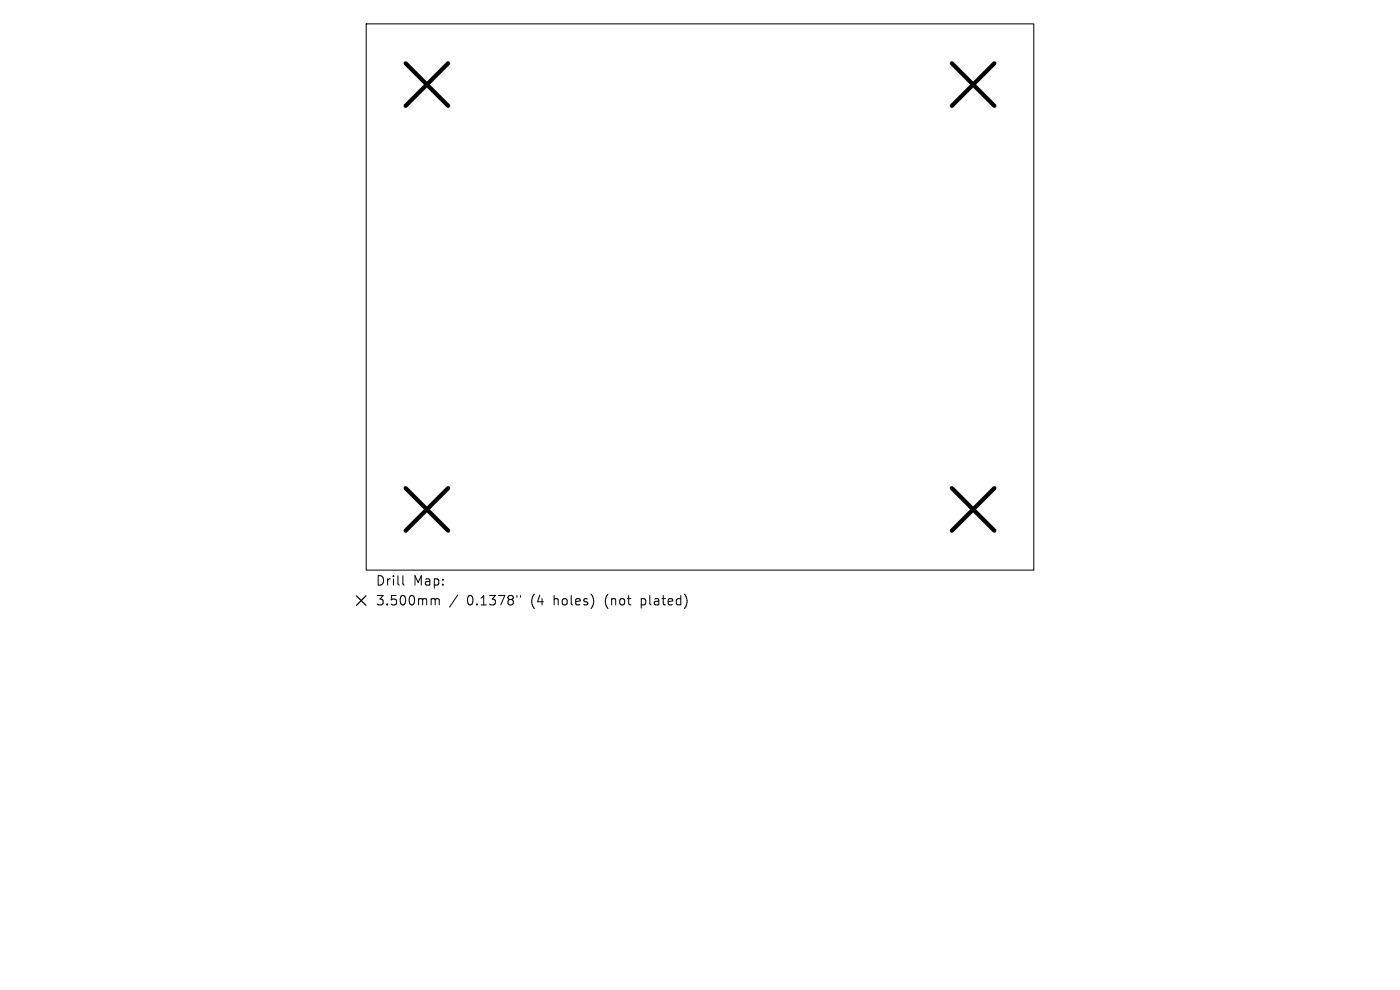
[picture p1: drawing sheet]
<svg xmlns="http://www.w3.org/2000/svg" width="297mm" height="210mm" viewBox="0 0 297 210" stroke-linecap="round" stroke-linejoin="round" font-family="sans-serif">
<defs><g id="words">
<g font-size="2.8">
<text x="79.6" y="124.5">Drill</text>
<text x="87.6" y="124.5">Map:</text>
<text x="79.6" y="128.7">3.500mm</text>
<text x="99.1" y="128.7">0.1378&quot;</text>
<text x="112.8" y="128.7">(4</text>
<text x="117.8" y="128.7">holes)</text>
<text x="128.8" y="128.7">(not</text>
<text x="136.6" y="128.7">plated)</text>
</g>
</g></defs>
<path d="M77.7 5.1h141.6v115.8h-141.6zM85.5 122.1v1.7l.3 .3M91.8 127l.4 .1 .1 .2M92.3 127.3l.3-.3 .5 .1 .1 1.2M92.3 127.3v1M97.1 126.2l-1.7 2.6M109.7 126.3v.4M110.4 126.3v.4" fill="none" stroke="#000" stroke-width=".21"/>
<path d="M86.1 13.4l9 9M95.1 13.4l-9 9M201.9 13.4l9 9M210.9 13.4l-9 9M86.1 103.6l9 9M95.1 103.6l-9 9M201.9 103.6l9 9M210.9 103.6l-9 9" fill="none" stroke="#000" stroke-width=".9"/>
<path d="M75.6 126.4l2 2M77.6 126.4l-2 2" fill="none" stroke="#000" stroke-width=".26"/>
<use href="#words"/>
</svg>
